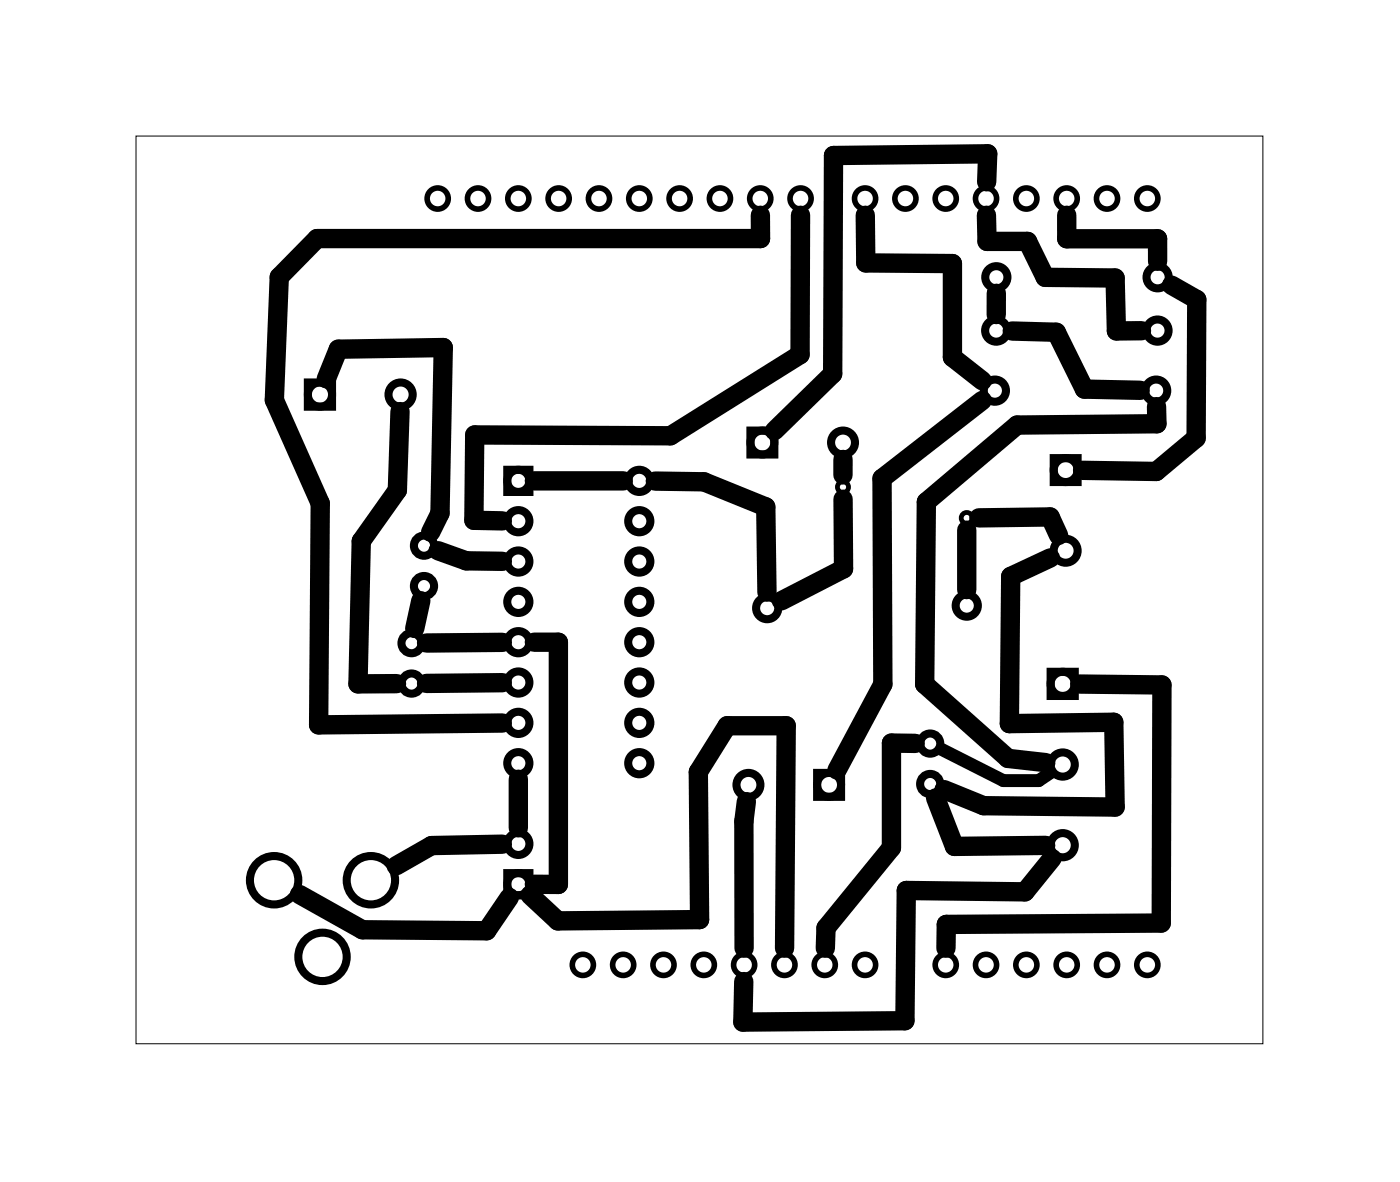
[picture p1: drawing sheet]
<svg xmlns="http://www.w3.org/2000/svg" width="88mm" height="74mm" viewBox="0 0 88 74" stroke-linecap="round" stroke-linejoin="round" font-family="sans-serif">
<path d="M8.6 8.6h71v57.1h-71z" fill="none" stroke="#000" stroke-width=".06"/>
<g fill="none" stroke="#000" stroke-width=".35">
<circle cx="27.6" cy="12.5" r=".66"/>
<circle cx="30.1" cy="12.5" r=".66"/>
<circle cx="32.7" cy="12.5" r=".66"/>
<circle cx="35.2" cy="12.5" r=".66"/>
<circle cx="37.7" cy="12.5" r=".66"/>
<circle cx="40.3" cy="12.5" r=".66"/>
<circle cx="42.8" cy="12.5" r=".66"/>
<circle cx="45.4" cy="12.5" r=".66"/>
<circle cx="47.9" cy="12.5" r=".66"/>
<circle cx="50.4" cy="12.5" r=".66"/>
<circle cx="54.5" cy="12.5" r=".66"/>
<circle cx="57" cy="12.5" r=".66"/>
<circle cx="59.6" cy="12.5" r=".66"/>
<circle cx="62.1" cy="12.5" r=".66"/>
<circle cx="64.7" cy="12.5" r=".66"/>
<circle cx="67.2" cy="12.5" r=".66"/>
<circle cx="69.7" cy="12.5" r=".66"/>
<circle cx="72.3" cy="12.5" r=".66"/>
<circle cx="36.7" cy="60.8" r=".66"/>
<circle cx="39.3" cy="60.8" r=".66"/>
<circle cx="41.8" cy="60.8" r=".66"/>
<circle cx="44.3" cy="60.8" r=".66"/>
<circle cx="46.9" cy="60.8" r=".66"/>
<circle cx="49.4" cy="60.8" r=".66"/>
<circle cx="52" cy="60.8" r=".66"/>
<circle cx="54.5" cy="60.8" r=".66"/>
<circle cx="59.6" cy="60.8" r=".66"/>
<circle cx="62.1" cy="60.8" r=".66"/>
<circle cx="64.7" cy="60.8" r=".66"/>
<circle cx="67.2" cy="60.8" r=".66"/>
<circle cx="69.7" cy="60.8" r=".66"/>
<circle cx="72.3" cy="60.8" r=".66"/>
</g>
<g fill="none" stroke="#000" stroke-width=".51">
<path d="M19.4 24.1h1.5v1.5h-1.5zM32 29.6h1.4v1.4h-1.4zM47.3 27.1h1.5v1.5h-1.5zM66.4 28.8h1.5v1.6h-1.5zM32 55h1.4v1.4h-1.4zM51.5 48.7h1.5v1.5h-1.5zM66.2 42.3h1.5v1.5h-1.5z"/>
<circle cx="62.8" cy="17.5" r=".7"/>
<circle cx="72.9" cy="17.5" r=".7"/>
<circle cx="20.2" cy="24.8" r=".76"/>
<circle cx="25.2" cy="24.8" r=".76"/>
<circle cx="26.7" cy="36.9" r=".64"/>
<circle cx="26.7" cy="34.4" r=".64"/>
<circle cx="32.7" cy="37.9" r=".7"/>
<circle cx="32.7" cy="35.4" r=".7"/>
<circle cx="32.7" cy="32.8" r=".7"/>
<circle cx="32.7" cy="30.3" r=".7"/>
<circle cx="40.3" cy="32.8" r=".7"/>
<circle cx="40.3" cy="37.9" r=".7"/>
<circle cx="40.3" cy="35.4" r=".7"/>
<circle cx="40.3" cy="30.3" r=".7"/>
<circle cx="48" cy="27.9" r=".75"/>
<circle cx="48.3" cy="38.3" r=".7"/>
<circle cx="53.1" cy="27.9" r=".75"/>
<circle cx="60.9" cy="38.1" r=".7"/>
<circle cx="62.7" cy="24.6" r=".7"/>
<circle cx="62.8" cy="20.8" r=".7"/>
<circle cx="67.1" cy="34.7" r=".75"/>
<circle cx="67.1" cy="29.6" r=".75"/>
<circle cx="72.8" cy="24.6" r=".7"/>
<circle cx="72.9" cy="20.8" r=".7"/>
<circle cx="17.3" cy="55.4" r="1.52"/>
<circle cx="23.4" cy="55.4" r="1.52"/>
<circle cx="25.9" cy="40.5" r=".64"/>
<circle cx="25.9" cy="43" r=".64"/>
<circle cx="32.7" cy="40.4" r=".7"/>
<circle cx="32.7" cy="43" r=".7"/>
<circle cx="32.7" cy="45.5" r=".7"/>
<circle cx="32.7" cy="48.1" r=".7"/>
<circle cx="32.7" cy="53.1" r=".7"/>
<circle cx="32.7" cy="55.7" r=".7"/>
<circle cx="40.3" cy="45.5" r=".7"/>
<circle cx="40.3" cy="48.1" r=".7"/>
<circle cx="40.3" cy="43" r=".7"/>
<circle cx="40.3" cy="40.4" r=".7"/>
<circle cx="47.1" cy="49.4" r=".75"/>
<circle cx="52.2" cy="49.4" r=".75"/>
<circle cx="58.6" cy="46.8" r=".64"/>
<circle cx="58.6" cy="49.4" r=".64"/>
<circle cx="66.9" cy="53.2" r=".76"/>
<circle cx="66.9" cy="48.1" r=".76"/>
<circle cx="66.9" cy="43.1" r=".76"/>
<circle cx="20.3" cy="60.3" r="1.52"/>
</g>
<g fill="none" stroke="#000" stroke-width=".3">
<circle cx="53.1" cy="30.7" r=".35"/>
<circle cx="60.9" cy="32.6" r=".35"/>
</g>
<g fill="none" stroke="#000" stroke-width="1.2">
<path d="M47.9 13.6v1.4h-27.9l-2.4 2.4-.3 7.8 2.9 6.5-.1 13.9 11.5-.1M50.4 13.6v8.7l-8.2 5.1h-12.3v5.4h1.7M54.5 13.6v3h5.5v5.9l1.9 1.5M62.1 13.6l.1 1.6h2.5l1.1 2.3h4.4l.1 3.3h1.6M62.2 11.5v-1.8l-9.7 .1v13.7l-3.7 3.6M62.8 18.5v1.3M67.2 13.6v1.4h5.7v1.5M73.8 18l1.6 .9v8.7l-2.6 2.1-4.6-.1M20.6 23.9l.7-1.9 6.6-.1-.2 10.4-.6 1.2M25.2 25.9l-.2 5-2.2 3.2-.2 9h2.4M26.5 37.8l-.4 1.8M27.6 34.7l1.8 .6h2.2"/>
<path d="M33.7 30.3h5.6M41.3 30.3h3l3.9 1.6 .1 5.4M53.1 28.9v1M53.1 31.4v4.4l-3.9 2M60.9 33.4v3.7M61.7 32.6h4.5l.5 1.1M61.9 25.2l-6.3 4.9v13l-2.9 5.4M63.8 20.8l2.7 .1 1.8 3.6 3.5 .1M66.2 35.1l-2.5 1.2-.1 9.3 6.6-.1v5.3l-8.2-.1-2.5-1M72.9 25.6v1.1l-8.8 .1-5.7 4.8-.1 11.5 5.2 4.7 2.4 .2M18.9 56.3l3.9 2.3h7.9l1.4-2.1M31.6 43h-4.7"/>
<path d="M31.6 40.5h-4.7M31.6 53.2h-4.4l-2.2 1.3M32.7 49.1v3M33.4 56.4l1.7 1.6 9-.1-.1-9.3 1.8-2.9h3.7l-.1 14M33.7 40.4h1.5v15.3h-1.5M47 50.5l-.1 1.2v8M57.7 46.8h-1.5v6.6l-4.2 5v1.3M58.9 50.3l1.2 3 5.8-.1M66.3 54.1l-1.7 2.1-7.5-.1-.1 8.2-10.2 .1 .1-2.6M68 43.1h5.2v15l-13.6 .1v1.5"/>
</g>
<path d="M59.3 47.2l3.9 2h2.2l.8-.5" fill="none" stroke="#000" stroke-width=".81"/>
</svg>
